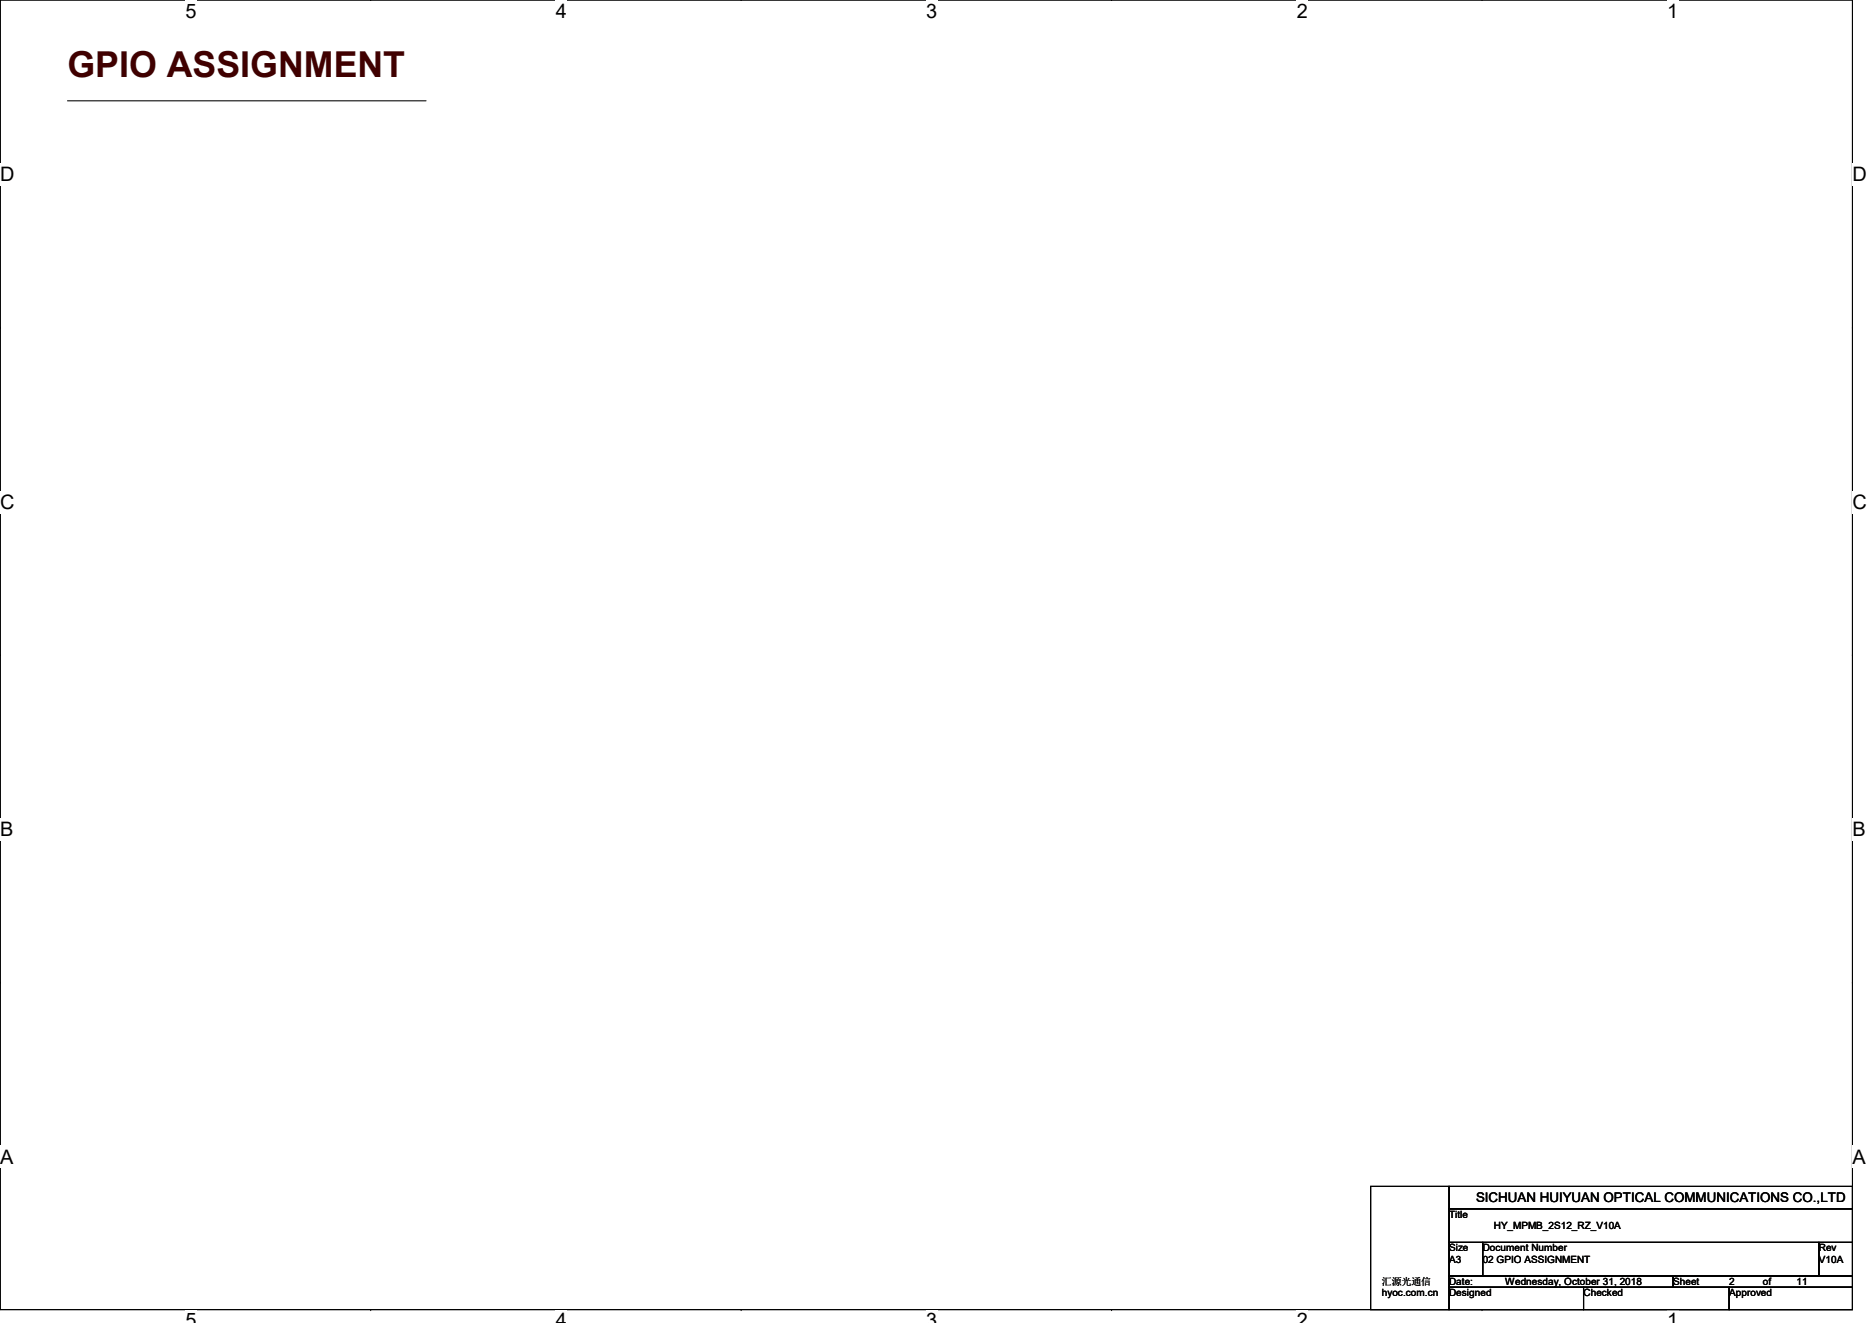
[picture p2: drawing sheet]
<svg xmlns="http://www.w3.org/2000/svg" width="297mm" height="210mm" viewBox="0 0 297 210" stroke-linecap="round" stroke-linejoin="round" font-family="sans-serif">
<defs><g id="words">
<text font-size="5.7" fill="#400000" x="10.7" y="12.3">GPIO ASSIGNMENT</text>
<g font-size="3.2">
<text x="29.4" y="2.8">5</text>
<text x="88.2" y="2.8">4</text>
<text x="147" y="2.8">3</text>
<text x="205.8" y="2.8">2</text>
<text x="264.5" y="2.8">1</text>
<text x="0" y="28.8">D</text>
<text x="293.9" y="28.8">D</text>
<text x="0" y="80.8">C</text>
<text x="293.9" y="80.8">C</text>
<text x="0" y="132.7">B</text>
<text x="293.9" y="132.7">B</text>
<text x="0" y="184.7">A</text>
<text x="293.9" y="184.7">A</text>
<text x="29.4" y="210.7">5</text>
<text x="88.2" y="210.7">4</text>
<text x="147" y="210.7">3</text>
<text x="205.8" y="210.7">2</text>
<text x="264.5" y="210.7">1</text>
</g>
<text font-size="2.1" x="234.2" y="190.7">SICHUAN HUIYUAN OPTICAL COMMUNICATIONS CO.,LTD</text>
<g font-size="1.6">
<text x="229.9" y="193.3">Title</text>
<text x="237" y="195.1">HY_MPMB_2S12_RZ_V10A</text>
<text x="219.3" y="203.9">汇源光通信</text>
<text x="229.9" y="200.4">A3</text>
<text x="229.9" y="198.6">Size</text>
<text x="229.9" y="203.9">Date:</text>
<text x="235.3" y="200.4">02 GPIO ASSIGNMENT</text>
<text x="235.3" y="198.6">Document Number</text>
<text x="238.8" y="203.9">Wednesday, October 31, 2018</text>
<text x="265.5" y="203.9">Sheet</text>
<text x="274.4" y="203.9">2</text>
<text x="279.7" y="203.9">of</text>
<text x="285" y="203.9">11</text>
<text x="288.6" y="198.6">Rev</text>
<text x="288.6" y="200.4">V10A</text>
<text x="219.3" y="205.7">hyoc.com.cn</text>
<text x="229.9" y="205.7">Designed</text>
<text x="251.3" y="205.7">Checked</text>
<text x="274.4" y="205.7">Approved</text>
</g>
</g></defs>
<path d="M0 0h293.9v207.9h-293.9z" fill="none" stroke="#000" stroke-width=".17"/>
<g fill="#fff">
<path d="M29.4 0h1.8v3.5h-1.8z"/>
<path d="M29.4 207.9h1.8v2h-1.8z"/>
</g>
<path d="M58.8 0h.1M58.8 207.9h.1" fill="none" stroke="#000" stroke-width=".17"/>
<g fill="#fff">
<path d="M88.2 0h1.8v3.5h-1.8z"/>
<path d="M88.2 207.9h1.8v2h-1.8z"/>
</g>
<path d="M117.6 0h.1M117.6 207.9h.1" fill="none" stroke="#000" stroke-width=".17"/>
<g fill="#fff">
<path d="M147 0h1.7v3.5h-1.7z"/>
<path d="M147 207.9h1.7v2h-1.7z"/>
</g>
<path d="M176.4 0h.1M176.4 207.9h.1" fill="none" stroke="#000" stroke-width=".17"/>
<g fill="#fff">
<path d="M205.8 0h1.7v3.5h-1.7z"/>
<path d="M205.8 207.9h1.7v2h-1.7z"/>
</g>
<path d="M235.2 0h.1M235.2 207.9h.1" fill="none" stroke="#000" stroke-width=".17"/>
<g fill="#fff">
<path d="M264.5 0h1.8v3.5h-1.8z"/>
<path d="M264.5 207.9h1.8v2h-1.8z"/>
<path d="M0 26h2.3v3.5h-2.3z"/>
<path d="M293.9 26h2.3v3.5h-2.3z"/>
<path d="M0 77.9h2.3v3.5h-2.3z"/>
<path d="M293.9 77.9h2.3v3.5h-2.3z"/>
</g>
<path d="M0 52h.1M293.9 52h.1" fill="none" stroke="#000" stroke-width=".17"/>
<g fill="#fff">
<path d="M0 129.9h2.1v3.5h-2.1z"/>
<path d="M293.9 129.9h2.1v3.5h-2.1z"/>
</g>
<path d="M0 103.9h.1M293.9 103.9h.1" fill="none" stroke="#000" stroke-width=".17"/>
<g fill="#fff">
<path d="M0 181.9h2.2v3.5h-2.2z"/>
<path d="M293.9 181.9h2.2v3.5h-2.2z"/>
</g>
<path d="M10.7 16h56.9M0 155.9h.1M293.9 155.9h.1M229.9 188.3h64v3.6h-64zM229.9 191.9h64v5.3h-64zM229.9 197.2h5.4v5.3h-5.4zM235.3 197.2h53.3v5.3h-53.3zM288.6 197.2h5.3v5.3h-5.3zM229.9 202.5h35.6v1.8h-35.6zM265.5 202.5h28.4v1.8h-28.4z" fill="none" stroke="#000" stroke-width=".17"/>
<path d="M217.9 188.6h11.7v10.7h-11.7z" fill="#fff"/>
<path d="M217.5 188.3h12.4v19.6h-12.4zM229.9 188.3h64v3.6h-64zM229.9 191.9h64v5.3h-64zM229.9 197.2h5.4v5.3h-5.4zM235.3 197.2h53.3v5.3h-53.3zM288.6 197.2h5.3v5.3h-5.3zM229.9 204.3h21.4v3.6h-21.4zM229.9 202.5h35.6v1.8h-35.6zM251.3 204.3h23.1v3.6h-23.1zM265.5 202.5h28.4v1.8h-28.4zM274.4 204.3h19.5v3.6h-19.5z" fill="none" stroke="#000" stroke-width=".17"/>
<path d="M217.9 188.6h11.7v10.7h-11.7z" fill="#fff"/>
<path d="M217.5 188.3h12.4v19.6h-12.4zM229.9 188.3h64v3.6h-64zM229.9 191.9h64v5.3h-64zM229.9 197.2h5.4v5.3h-5.4zM235.3 197.2h53.3v5.3h-53.3zM288.6 197.2h5.3v5.3h-5.3zM229.9 204.3h21.4v3.6h-21.4zM229.9 202.5h35.6v1.8h-35.6zM251.3 204.3h23.1v3.6h-23.1zM265.5 202.5h28.4v1.8h-28.4zM274.4 204.3h19.5v3.6h-19.5z" fill="none" stroke="#000" stroke-width=".17"/>
<path d="M217.9 188.6h11.7v10.7h-11.7z" fill="#fff"/>
<path d="M217.5 188.3h12.4v19.6h-12.4zM229.9 204.3h21.4v3.6h-21.4zM251.3 204.3h23.1v3.6h-23.1zM274.4 204.3h19.5v3.6h-19.5z" fill="none" stroke="#000" stroke-width=".17"/>
<use href="#words"/>
</svg>
